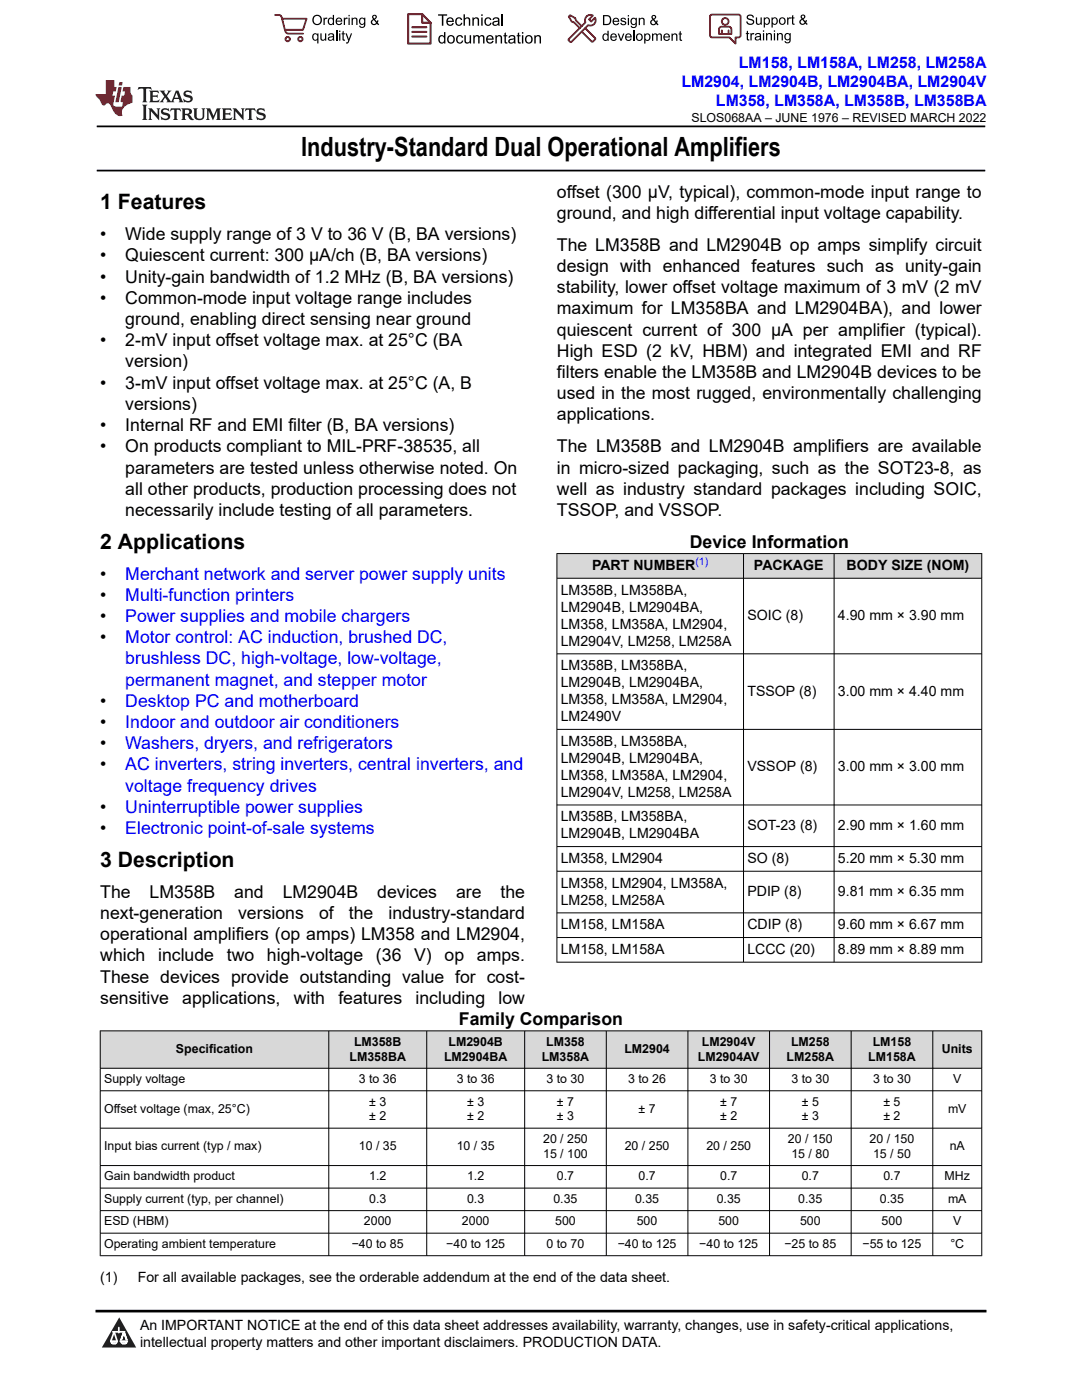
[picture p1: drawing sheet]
<svg xmlns="http://www.w3.org/2000/svg" width="216mm" height="279mm" viewBox="0 0 216 279" stroke-linecap="round" stroke-linejoin="round" font-family="sans-serif">
<defs><g id="words">
<text font-size="5.3" x="60.1" y="31.2">Industry-Standard Dual Operational Amplifiers</text>
<g font-size="4.2">
<text x="20" y="41.8">1 Features</text>
<text x="20" y="109.5">2 Applications</text>
<text x="20" y="173">3 Description</text>
</g>
<g font-size="3.5">
<text x="111.1" y="39.5">offset (300 µV, typical), common-mode input range to</text>
<text x="20" y="47.9">•</text>
<text x="25" y="47.9">Wide supply range of 3 V to 36 V (B, BA versions)</text>
<text x="111.1" y="43.7">ground, and high differential input voltage capability.</text>
<text x="20" y="52.2">•</text>
<text x="25" y="52.2">Quiescent current: 300 µA/ch (B, BA versions)</text>
<text x="111.1" y="50.1">The LM358B and LM2904B op amps simplify circuit</text>
<text x="20" y="56.4">•</text>
<text x="25" y="56.4">Unity-gain bandwidth of 1.2 MHz (B, BA versions)</text>
<text x="111.1" y="58.5">stability, lower offset voltage maximum of 3 mV (2 mV</text>
<text x="111.1" y="54.3">design with enhanced features such as unity-gain</text>
<text x="20" y="60.6">•</text>
<text x="25" y="60.6">Common-mode input voltage range includes</text>
<text x="25" y="64.9">ground, enabling direct sensing near ground</text>
<text x="111.1" y="62.8">maximum for LM358BA and LM2904BA), and lower</text>
<text x="20" y="69.1">•</text>
<text x="25" y="69.1">2-mV input offset voltage max. at 25°C (BA</text>
<text x="111.1" y="67">quiescent current of 300 µA per amplifier (typical).</text>
<text x="111.1" y="71.2">High ESD (2 kV, HBM) and integrated EMI and RF</text>
<text x="20" y="77.6">•</text>
<text x="25" y="73.3">version)</text>
<text x="25" y="77.6">3-mV input offset voltage max. at 25°C (A, B</text>
<text x="111.1" y="75.5">filters enable the LM358B and LM2904B devices to be</text>
<text x="25" y="81.8">versions)</text>
<text x="111.1" y="83.9">applications.</text>
<text x="111.1" y="79.7">used in the most rugged, environmentally challenging</text>
<text x="20" y="86">•</text>
<text x="25" y="86">Internal RF and EMI filter (B, BA versions)</text>
<text x="20" y="90.3">•</text>
<text x="25" y="90.3">On products compliant to MIL-PRF-38535, all</text>
<text x="25" y="94.5">parameters are tested unless otherwise noted. On</text>
<text x="111.1" y="90.3">The LM358B and LM2904B amplifiers are available</text>
<text x="111.1" y="94.5">in micro-sized packaging, such as the SOT23-8, as</text>
<text x="25" y="98.7">all other products, production processing does not</text>
<text x="111.1" y="98.7">well as industry standard packages including SOIC,</text>
<text x="25" y="103">necessarily include testing of all parameters.</text>
<text x="111.1" y="103">TSSOP, and VSSOP.</text>
<text x="137.6" y="109.3">Device Information</text>
<text x="20" y="115.7">•</text>
<text x="20" y="119.9">•</text>
<text x="20" y="124.1">•</text>
<text x="20" y="128.4">•</text>
<text x="20" y="141.1">•</text>
<text x="20" y="145.3">•</text>
<text x="20" y="149.5">•</text>
<text x="20" y="153.8">•</text>
<text x="20" y="162.2">•</text>
<text x="20" y="166.5">•</text>
<text x="20" y="179.2">The</text>
<text x="29.8" y="179.2">LM358B</text>
<text x="46.8" y="179.2">and</text>
<text x="56.4" y="179.2">LM2904B</text>
<text x="75.3" y="179.2">devices</text>
<text x="91" y="179.2">are</text>
<text x="99.9" y="179.2">the</text>
<text x="20" y="183.4">next-generation</text>
<text x="47.5" y="183.4">versions</text>
<text x="63.7" y="183.4">of</text>
<text x="69.6" y="183.4">the</text>
<text x="77.5" y="183.4">industry-standard</text>
<text x="20" y="187.6">operational amplifiers (op amps) LM358 and LM2904,</text>
<text x="20" y="191.9">which</text>
<text x="31.5" y="191.9">include</text>
<text x="45.3" y="191.9">two</text>
<text x="53.3" y="191.9">high-voltage</text>
<text x="75" y="191.9">(36</text>
<text x="82.6" y="191.9">V)</text>
<text x="88.7" y="191.9">op</text>
<text x="95.2" y="191.9">amps.</text>
<text x="20" y="196.1">These devices provide outstanding value for cost-</text>
<text x="20" y="200.3">sensitive</text>
<text x="36.4" y="200.3">applications,</text>
<text x="58.6" y="200.3">with</text>
<text x="67.5" y="200.3">features</text>
<text x="82.9" y="200.3">including</text>
<text x="99.5" y="200.3">low</text>
<text x="91.6" y="204.6">Family Comparison</text>
</g>
<g font-size="3.5" fill="#00f">
<text x="25" y="115.7">Merchant network and server power supply units</text>
<text x="25" y="119.9">Multi-function printers</text>
<text x="25" y="124.1">Power supplies and mobile chargers</text>
<text x="25" y="128.4">Motor control: AC induction, brushed DC,</text>
<text x="25" y="132.6">brushless DC, high-voltage, low-voltage,</text>
<text x="25" y="136.8">permanent magnet, and stepper motor</text>
<text x="25" y="141.1">Desktop PC and motherboard</text>
<text x="25" y="145.3">Indoor and outdoor air conditioners</text>
<text x="25" y="149.5">Washers, dryers, and refrigerators</text>
<text x="25" y="153.8">AC inverters, string inverters, central inverters, and</text>
<text x="25" y="158">voltage frequency drives</text>
<text x="25" y="162.2">Uninterruptible power supplies</text>
<text x="25" y="166.5">Electronic point-of-sale systems</text>
</g>
<g font-size="3.2" fill="#00f">
<text x="136" y="17.3">LM2904, LM2904B, LM2904BA, LM2904V</text>
<text x="147.4" y="13.5">LM158, LM158A, LM258, LM258A</text>
<text x="142.9" y="21.1">LM358, LM358A, LM358B, LM358BA</text>
</g>
<g font-size="2.8">
<text x="118.1" y="113.8">PART NUMBER</text>
<text x="150.4" y="113.8">PACKAGE</text>
<text x="168.9" y="113.8">BODY SIZE (NOM)</text>
<text x="111.9" y="118.7">LM358B, LM358BA,</text>
<text x="111.9" y="122.1">LM2904B, LM2904BA,</text>
<text x="111.9" y="125.4">LM358, LM358A, LM2904,</text>
<text x="149.1" y="123.8">SOIC (8)</text>
<text x="167.2" y="123.8">4.90 mm × 3.90 mm</text>
<text x="111.9" y="128.8">LM2904V, LM258, LM258A</text>
<text x="111.9" y="133.8">LM358B, LM358BA,</text>
<text x="111.9" y="137.1">LM2904B, LM2904BA,</text>
<text x="111.9" y="140.5">LM358, LM358A, LM2904,</text>
<text x="111.9" y="143.9">LM2490V</text>
<text x="149.1" y="138.8">TSSOP (8)</text>
<text x="167.2" y="138.8">3.00 mm × 4.40 mm</text>
<text x="111.9" y="148.8">LM358B, LM358BA,</text>
<text x="111.9" y="152.2">LM2904B, LM2904BA,</text>
<text x="111.9" y="155.6">LM358, LM358A, LM2904,</text>
<text x="149.1" y="153.9">VSSOP (8)</text>
<text x="167.2" y="153.9">3.00 mm × 3.00 mm</text>
<text x="111.9" y="159">LM2904V, LM258, LM258A</text>
<text x="111.9" y="163.9">LM358B, LM358BA,</text>
<text x="111.9" y="167.3">LM2904B, LM2904BA</text>
<text x="149.1" y="165.6">SOT-23 (8)</text>
<text x="167.2" y="165.6">2.90 mm × 1.60 mm</text>
<text x="111.9" y="172.2">LM358, LM2904</text>
<text x="149.1" y="172.2">SO (8)</text>
<text x="167.2" y="172.2">5.20 mm × 5.30 mm</text>
<text x="111.9" y="177.1">LM358, LM2904, LM358A,</text>
<text x="149.1" y="178.8">PDIP (8)</text>
<text x="167.2" y="178.8">9.81 mm × 6.35 mm</text>
<text x="111.9" y="180.5">LM258, LM258A</text>
<text x="111.9" y="185.5">LM158, LM158A</text>
<text x="149.1" y="185.5">CDIP (8)</text>
<text x="167.2" y="185.5">9.60 mm × 6.67 mm</text>
<text x="111.9" y="190.4">LM158, LM158A</text>
<text x="149.1" y="190.4">LCCC (20)</text>
<text x="167.2" y="190.4">8.89 mm × 8.89 mm</text>
<text x="20" y="255.8">(1)</text>
<text x="27.5" y="255.8">For all available packages, see the orderable addendum at the end of the data sheet.</text>
<text x="27.9" y="265.5">An IMPORTANT NOTICE at the end of this data sheet addresses availability, warranty, changes, use in safety-critical applications,</text>
<text x="27.9" y="268.9">intellectual property matters and other important disclaimers. PRODUCTION DATA.</text>
</g>
<g font-size="2.5">
<text x="138" y="24.3">SLOS068AA – JUNE 1976 – REVISED MARCH 2022</text>
<text x="70.6" y="208.7">LM358B</text>
<text x="89.5" y="208.7">LM2904B</text>
<text x="109" y="208.7">LM358</text>
<text x="140.1" y="208.7">LM2904V</text>
<text x="157.9" y="208.7">LM258</text>
<text x="174.1" y="208.7">LM158</text>
<text x="35.1" y="210.2">Specification</text>
<text x="69.7" y="211.7">LM358BA</text>
<text x="88.6" y="211.7">LM2904BA</text>
<text x="108.1" y="211.7">LM358A</text>
<text x="124.6" y="210.2">LM2904</text>
<text x="139.3" y="211.7">LM2904AV</text>
<text x="157" y="211.7">LM258A</text>
<text x="173.2" y="211.7">LM158A</text>
<text x="187.9" y="210.2">Units</text>
<text x="20.8" y="216.2">Supply voltage</text>
<text x="71.6" y="216.2">3 to 36</text>
<text x="73.7" y="220.7">± 3</text>
<text x="91.1" y="216.2">3 to 36</text>
<text x="93.2" y="220.7">± 3</text>
<text x="109.1" y="216.2">3 to 30</text>
<text x="111.1" y="220.7">± 7</text>
<text x="125.3" y="216.2">3 to 26</text>
<text x="141.6" y="216.2">3 to 30</text>
<text x="143.7" y="220.7">± 7</text>
<text x="157.9" y="216.2">3 to 30</text>
<text x="160" y="220.7">± 5</text>
<text x="174.2" y="216.2">3 to 30</text>
<text x="176.3" y="220.7">± 5</text>
<text x="190.2" y="216.2">V</text>
<text x="20.8" y="222.1">Offset voltage (max, 25°C)</text>
<text x="73.7" y="223.6">± 2</text>
<text x="93.2" y="223.6">± 2</text>
<text x="111.1" y="223.6">± 3</text>
<text x="127.4" y="222.1">± 7</text>
<text x="143.7" y="223.6">± 2</text>
<text x="160" y="223.6">± 3</text>
<text x="176.3" y="223.6">± 2</text>
<text x="189.2" y="222.1">mV</text>
<text x="20.8" y="229.6">Input bias current (typ / max)</text>
<text x="71.6" y="229.6">10 / 35</text>
<text x="91.1" y="229.6">10 / 35</text>
<text x="108.4" y="228.1">20 / 250</text>
<text x="108.4" y="231.1">15 / 100</text>
<text x="124.7" y="229.6">20 / 250</text>
<text x="140.9" y="229.6">20 / 250</text>
<text x="157.2" y="228.1">20 / 150</text>
<text x="157.9" y="231.1">15 / 80</text>
<text x="173.5" y="228.1">20 / 150</text>
<text x="174.2" y="231.1">15 / 50</text>
<text x="189.5" y="229.6">nA</text>
<text x="20.8" y="235.6">Gain bandwidth product</text>
<text x="73.7" y="235.6">1.2</text>
<text x="93.2" y="235.6">1.2</text>
<text x="111.1" y="235.6">0.7</text>
<text x="127.4" y="235.6">0.7</text>
<text x="143.7" y="235.6">0.7</text>
<text x="160" y="235.6">0.7</text>
<text x="176.3" y="235.6">0.7</text>
<text x="188.5" y="235.6">MHz</text>
<text x="20.8" y="240.1">Supply current (typ, per channel)</text>
<text x="20.8" y="244.6">ESD (HBM)</text>
<text x="72.6" y="244.6">2000</text>
<text x="73.7" y="240.1">0.3</text>
<text x="92.2" y="244.6">2000</text>
<text x="93.2" y="240.1">0.3</text>
<text x="110.4" y="240.1">0.35</text>
<text x="110.8" y="244.6">500</text>
<text x="126.7" y="240.1">0.35</text>
<text x="127.1" y="244.6">500</text>
<text x="143" y="240.1">0.35</text>
<text x="143.3" y="244.6">500</text>
<text x="159.3" y="240.1">0.35</text>
<text x="159.6" y="244.6">500</text>
<text x="175.6" y="240.1">0.35</text>
<text x="175.9" y="244.6">500</text>
<text x="189.2" y="240.1">mA</text>
<text x="190.2" y="244.6">V</text>
<text x="20.8" y="249.1">Operating ambient temperature</text>
<text x="70.2" y="249.1">−40 to 85</text>
<text x="89" y="249.1">−40 to 125</text>
<text x="109.1" y="249.1">0 to 70</text>
<text x="123.3" y="249.1">−40 to 125</text>
<text x="139.5" y="249.1">−40 to 125</text>
<text x="156.5" y="249.1">−25 to 85</text>
<text x="172.1" y="249.1">−55 to 125</text>
<text x="189.6" y="249.1">°C</text>
</g>
<text font-size="2.1" fill="#00f" x="138.8" y="112.8">(1)</text>
</g></defs>
<path d="M19.3 25.2h177.3M19.3 34h177.3" fill="none" stroke="#000" stroke-width=".35"/>
<g fill="#d8d8d8">
<path d="M111.1 110.5h84.8v4.9h-84.8z" fill-rule="evenodd"/>
<path d="M111.2 110.5h37.1v4.8h-37.1z" fill-rule="evenodd"/>
<path d="M148.4 110.5h18v4.8h-18z" fill-rule="evenodd"/>
<path d="M166.5 110.5h29.3v4.8h-29.3z" fill-rule="evenodd"/>
</g>
<g fill="none" stroke="#000" stroke-width=".2">
<path d="M111.1 110.5h84.9M111.1 115.4h84.9M111.1 110.4v81.7M148.4 110.4v81.7M166.4 110.4v81.7M195.9 110.4v81.7M111.1 130.5h84.9M111.1 145.6h84.9M111.1 160.6h84.9M111.1 169h84.9M111.1 173.9h84.9M111.1 182.2h84.9"/>
<path d="M111.1 187.1h84.9M111.1 192h84.9"/>
</g>
<g fill="#d8d8d8">
<path d="M20 205.7h175.9v7.5h-175.9z" fill-rule="evenodd"/>
<path d="M20.1 205.8h45.4v7.3h-45.4z" fill-rule="evenodd"/>
<path d="M65.7 205.8h19.4v7.3h-19.4z" fill-rule="evenodd"/>
<path d="M85.2 205.8h19.4v7.3h-19.4z" fill-rule="evenodd"/>
<path d="M104.8 205.8h16.1v7.3h-16.1z" fill-rule="evenodd"/>
<path d="M121 205.8h16.2v7.3h-16.2z" fill-rule="evenodd"/>
<path d="M137.3 205.8h16.2v7.3h-16.2z" fill-rule="evenodd"/>
<path d="M153.6 205.8h16.2v7.3h-16.2z" fill-rule="evenodd"/>
<path d="M169.9 205.8h16.2v7.3h-16.2z" fill-rule="evenodd"/>
<path d="M186.2 205.8h9.6v7.3h-9.6z" fill-rule="evenodd"/>
</g>
<g fill="none" stroke="#000" stroke-width=".2">
<path d="M19.9 205.7h176.1M19.9 213.2h176.1M19.9 217.7h176.1M20 205.7v45M65.6 205.7v45M85.1 205.7v45M104.7 205.7v45M121 205.7v45M137.3 205.7v45M153.6 205.7v45M169.8 205.7v45M186.1 205.7v45"/>
<path d="M195.9 205.7v45M19.9 225.2h176.1M19.9 232.6h176.1M19.9 237.1h176.1M19.9 241.6h176.1M19.9 246.1h176.1M19.9 250.6h176.1"/>
</g>
<path d="M0 0h215.9v23.8h-215.9z" fill-rule="evenodd" fill="#fff"/>
<path d="M27.7 17.4l-.2 .6 .5-.3h.6v.1v2.2l-.2 .4h1l-.2-.4v-2.2v-.1h.5l.5 .3-.1-.6zM29.8 18.1l.2 .4v1.5l-.2 .4h1.9l.1-.6a1.08 1.08 0 0 1-1.3 .2v-.7h.6l.4 .2v-.6l-.4 .2h-.6v-.6l.2-.1a1 1 0 0 1 1 .2l-.1-.5zM31.8 18.1l1 1.1-1 1.2h.9l-.2-.2 .4-.7 .5 .7-.2 .2h1.6l-.2-.2 .1-.4h1l.1 .4-.1 .2h.9l-.2-.3-.8-2h-.5l-1 2.2-.8-1.1 .9-1.1h-.8l.2 .2-.5 .7-.3-.7 .1-.2zM35.2 18.5l.4 1h-.8zM36.8 18.2a.65 .65 0 0 0-.2 .7 .65 .65 0 0 0 .6 .5l.7 .2 .1 .2a.79 .79 0 0 1-.7 .4 .79 .79 0 0 1-.7-.5l.1 .7 .2-.1a.93 .93 0 0 0 1.1 .1 .93 .93 0 0 0 .4-1 1.46 1.46 0 0 0-1.2-.6l-.1-.3a1.09 1.09 0 0 1 1.2 .2l-.2-.6-.1 .1-.6-.2zM28.4 20.9l.2 .4v2.3l-.2 .3h1l-.2-.3v-2.3l.2-.4zM29.6 21.6l.2 .4v1.6l-.2 .3h.8l-.3-.3v-1.4l1.7 1.8v-2l.2-.4h-.8l.2 .2 .1 1.1-1.2-1.3zM32.3 21.8a.65 .65 0 0 0-.2 .7 .65 .65 0 0 0 .7 .4l.6 .2 .1 .2a.79 .79 0 0 1-.7 .4 .79 .79 0 0 1-.7-.5l.1 .7 .2-.1a.93 .93 0 0 0 1.1 .1 .93 .93 0 0 0 .4-.9 1.46 1.46 0 0 0-1.2-.6l-.1-.4a1.09 1.09 0 0 1 1.2 .2l-.2-.6-.1 .1-.6-.1zM34.1 21.6l-.1 .7a.63 .63 0 0 1 .7-.4l.1 1.7-.3 .3h1l-.2-.3v-1.7a.66 .66 0 0 1 .8 .4l-.1-.7zM36.2 21.6l.2 .4v1.6l-.2 .3h.9l-.2-.2v-.7h.5l.1 .2a.79 .79 0 0 0 1.2 .6l-1-.9a.61 .61 0 0 0 .6-.6 .61 .61 0 0 0-.5-.6zM36.9 21.9h.2a.47 .47 0 0 1 .5 .1 .47 .47 0 0 1 .1 .5l-.2 .2h-.6zM38.5 21.6l.2 .2a2.27 2.27 0 0 0 .4 2 1.04 1.04 0 0 0 1.7-.7v-1.3l.2-.2h-.8l.2 .4v1.1a.6 .6 0 0 1-.6 .6 .6 .6 0 0 1-.6-.6v-1.1l.3-.4zM41.1 21.6l.2 .4v1.6l-.2 .3h.7l-.2-.3v-1.5l.9 1.9 .8-1.9v1.5l-.2 .3h1l-.3-.3v-1.6l.3-.4h-.8l-.7 1.5-.7-1.5zM44.3 21.6l.2 .4v1.6l-.2 .3h1.9l.1-.5a1.09 1.09 0 0 1-1.3 .1v-.6h.6l.4 .1v-.6l-.4 .2h-.6v-.6l.2-.1a1.01 1.01 0 0 1 1 .3l-.1-.6zM46.4 21.6l.3 .4v1.6l-.3 .3h.8l-.2-.3v-1.4l1.6 1.8v-2l.2-.4h-.7l.2 .2v1.1l-1.2-1.3zM49 21.6l-.1 .7a.63 .63 0 0 1 .8-.4v1.7l-.3 .3h1l-.2-.3v-1.7a.66 .66 0 0 1 .8 .4l-.1-.7zM51.4 21.8a.65 .65 0 0 0-.2 .7 .65 .65 0 0 0 .6 .4l.6 .2 .2 .2a.79 .79 0 0 1-.8 .4 .79 .79 0 0 1-.6-.5l.1 .7 .2-.1a.93 .93 0 0 0 1 .1 .93 .93 0 0 0 .5-.9 1.46 1.46 0 0 0-1.3-.6l-.1-.4a1.09 1.09 0 0 1 1.3 .2l-.2-.6-.2 .1-.5-.1z" fill="#231f20"/>
<path d="M21.1 16v2.8h-2.1l.1 .3 .9 1a.95 .95 0 0 0 .9 .9 .59 .59 0 0 1 .6-.4 .59 .59 0 0 1 .5 .4l.4 .8a1.59 1.59 0 0 0 2.1 1.3 1.61 1.61 0 0 1 1-2.2l1-.4-.1-1.5a1.59 1.59 0 0 1-.4-1.6h-1.4l-.2 .9h.5l-.1 .8h-.5l-.2 1v.2l.4 .1-.2 .9h-.6a.73 .73 0 0 1-1.1-.7l.3-1.5h-.5l.2-.8h.5l.2-.9h-.5v-1.4zM23.6 17.4l-.6 3h.7l.6-3zM23.8 16.4l-.1 .7h.7l.1-.7z" fill="#ed1c24"/>
<g fill="#000">
<path d="M62.3 4a1 1 0 0 1 2 0 1 1 0 0 1-2 0zM62.8 3.4a.78 .78 0 0 0-.1 1.1 .78 .78 0 0 0 1.1 .1 .78 .78 0 0 0 .1-1.1 .78 .78 0 0 0-1.1-.1z" fill-rule="evenodd"/>
<path d="M62.5 6.8l.4-.2 .4 .3v-.2h.2v2h-.2v-.7a.68 .68 0 0 1-.9-.1 .68 .68 0 0 1 0-.9zM62.6 7a.51 .51 0 0 0-.1 .6 .51 .51 0 0 0 .7 .2 .51 .51 0 0 0 .1-.7 .51 .51 0 0 0-.7-.1z" fill-rule="evenodd"/>
<path d="M64.5 3.5h.3v.3l.1-.3h.3l.1 .1-.1 .2a.32 .32 0 0 0-.3 0 .32 .32 0 0 0-.1 .4v.8h-.3z" fill-rule="evenodd"/>
<path d="M63.9 6.7h.3v.8a.36 .36 0 0 0 .3 .4 .36 .36 0 0 0 .4-.5v-.7h.2v1.4h-.2v-.2a.51 .51 0 0 1-.6 .2 .51 .51 0 0 1-.4-.5z" fill-rule="evenodd"/>
<path d="M65.6 3.7l.4-.2 .4 .2v-.7h.3v2h-.3v-.2a.7 .7 0 0 1-1-.1 .7 .7 0 0 1 .2-1zM65.8 3.8a.51 .51 0 0 0-.1 .7 .51 .51 0 0 0 .6 .2 .51 .51 0 0 0 .1-.7 .51 .51 0 0 0-.6-.2z" fill-rule="evenodd"/>
<path d="M65.6 6.8a.66 .66 0 0 1 .8-.1 .66 .66 0 0 1 .3 .8v.6h-.2l-.1-.2a.52 .52 0 0 1-.7 .2 .52 .52 0 0 1-.2-.6l.3-.2a.42 .42 0 0 0 .6-.3l-.3-.2-.3 .1-.1 .2h-.3zM65.7 7.6a.35 .35 0 0 0 .3 .4 .35 .35 0 0 0 .4-.4v-.2z" fill-rule="evenodd"/>
<path d="M67.7 6.1h.2v.3h-.2zM67.7 6.7h.2v1.4h-.2z" fill-rule="evenodd"/>
<path d="M67.1 3.7a.68 .68 0 0 1 .9-.1 .68 .68 0 0 1 .3 .7h-1.1a.42 .42 0 0 0 .3 .5 .42 .42 0 0 0 .5-.3h.3a.73 .73 0 0 1-1.1 .4 .73 .73 0 0 1-.1-1.2zM67.4 3.8l-.2 .3h.8l-.2-.4z" fill-rule="evenodd"/>
<path d="M68.6 3.5h.2v.3l.2-.3h.3l.1 .1-.1 .2a.32 .32 0 0 0-.4 0 .32 .32 0 0 0-.1 .4v.8h-.2z" fill-rule="evenodd"/>
<path d="M68.3 6.3l.3-.1v.5h.2v.1h-.2v.9l.3 .4a.36 .36 0 0 1-.4 0 .36 .36 0 0 1-.2-.4v-.9h-.1v-.1h.1z" fill-rule="evenodd"/>
<path d="M68.9 6.7h.3l.4 1.1 .4-1.1h.3l-.6 1.4a.51 .51 0 0 1-.6 .6l-.1-.3h.3l.2-.3z" fill-rule="evenodd"/>
<path d="M69.5 3h.3v.3h-.3zM69.5 3.5h.3v1.5h-.3z" fill-rule="evenodd"/>
<path d="M70.2 3.5h.2v.2a.52 .52 0 0 1 .6-.2 .52 .52 0 0 1 .3 .6v.9h-.2v-.9a.34 .34 0 0 0-.3-.4 .34 .34 0 0 0-.4 .3v1h-.2z" fill-rule="evenodd"/>
<path d="M71.8 3.7l.4-.2 .5 .2v-.2h.2v1.3a.64 .64 0 0 1-.5 .8 .64 .64 0 0 1-.7-.5h.2a.41 .41 0 0 0 .5 .2 .41 .41 0 0 0 .2-.5 .69 .69 0 0 1-.9-.1 .69 .69 0 0 1 .1-1zM72 3.8a.5 .5 0 0 0-.1 .7 .5 .5 0 0 0 .7 .1 .5 .5 0 0 0 .1-.6 .5 .5 0 0 0-.7-.2z" fill-rule="evenodd"/>
<path d="M74.4 3.1a.47 .47 0 0 1 .7 .1 .47 .47 0 0 1-.3 .7l.4 .4 .1-.3 .2 .1-.1 .4 .3 .3-.2 .2-.3-.3a.63 .63 0 0 1-1 .1 .63 .63 0 0 1 .3-1l-.3-.4zM74.5 3.4a.27 .27 0 0 0 .5 0 .27 .27 0 0 0-.5 0zM74.4 4.1a.4 .4 0 0 0 0 .6 .4 .4 0 0 0 .6-.1l-.4-.6z" fill-rule="evenodd"/>
<path d="M87.4 2.9h1.8v.2h-.7v2h-.3v-2h-.8z" fill-rule="evenodd"/>
<path d="M87.6 7.2l.5-.2 .5 .2v-.8h.3v2.3h-.3v-.2a.76 .76 0 0 1-1-.1 .76 .76 0 0 1-.1-1zM87.9 7.4a.58 .58 0 0 0-.2 .7 .58 .58 0 0 0 .8 .2 .58 .58 0 0 0 .1-.7 .58 .58 0 0 0-.7-.2z" fill-rule="evenodd"/>
<path d="M89.5 7.2a.81 .81 0 0 1 1.1 .1 .81 .81 0 0 1-.2 1.2 .81 .81 0 0 1-1.1-.2l-.1-.7zM89.6 7.4a.57 .57 0 0 0 0 .8 .57 .57 0 0 0 .8 0 .57 .57 0 0 0 0-.7 .57 .57 0 0 0-.8-.1z" fill-rule="evenodd"/>
<path d="M89.3 3.7a.77 .77 0 0 1 .9-.2 .77 .77 0 0 1 .4 .9h-1.3a.48 .48 0 0 0 .4 .5 .48 .48 0 0 0 .6-.3h.3a.83 .83 0 0 1-1.3 .4 .83 .83 0 0 1 0-1.3zM89.5 3.8l-.2 .4h1l-.3-.5z" fill-rule="evenodd"/>
<path d="M91 3.7a.7 .7 0 0 1 1.2 .3h-.2a.45 .45 0 0 0-.6-.3 .45 .45 0 0 0-.3 .6 .45 .45 0 0 0 .3 .6 .45 .45 0 0 0 .6-.4l.3 .1a.76 .76 0 0 1-1.1 .5 .76 .76 0 0 1-.3-1.1z" fill-rule="evenodd"/>
<path d="M91.2 7.2a.7 .7 0 0 1 1.2 .3l-.3 .1a.45 .45 0 0 0-.5-.4 .45 .45 0 0 0-.3 .7 .45 .45 0 0 0 .3 .6 .45 .45 0 0 0 .6-.4h.2a.76 .76 0 0 1-1 .5 .76 .76 0 0 1-.4-1.1z" fill-rule="evenodd"/>
<path d="M92.5 2.9h.3v.8a.59 .59 0 0 1 .7-.2 .59 .59 0 0 1 .3 .6v1h-.2v-1a.4 .4 0 0 0-.5-.4 .4 .4 0 0 0-.3 .5v.9h-.3z" fill-rule="evenodd"/>
<path d="M92.7 7h.2v.9a.41 .41 0 0 0 .5 .6 .41 .41 0 0 0 .3-.6v-.9h.3v1.7h-.3v-.3a.58 .58 0 0 1-.7 .3 .58 .58 0 0 1-.3-.7z" fill-rule="evenodd"/>
<path d="M94.3 3.5h.2v.2a.59 .59 0 0 1 .7-.2 .59 .59 0 0 1 .4 .6v1h-.3v-1a.41 .41 0 0 0-.4-.4 .41 .41 0 0 0-.4 .5v.9h-.2z" fill-rule="evenodd"/>
<path d="M94.4 7h.3v.3a.56 .56 0 0 1 1 0 .54 .54 0 0 1 .6-.3 .54 .54 0 0 1 .4 .5v1.2h-.3v-1.1a.34 .34 0 0 0-.3-.4 .34 .34 0 0 0-.4 .3v1.2h-.3v-1.1a.38 .38 0 0 0-.5-.3 .38 .38 0 0 0-.2 .5v.9h-.3z" fill-rule="evenodd"/>
<path d="M96 2.9h.3v.3h-.3zM96 3.5h.3v1.6h-.3z" fill-rule="evenodd"/>
<path d="M96.8 3.7a.7 .7 0 0 1 1.3 .3h-.3a.45 .45 0 0 0-.6-.3 .45 .45 0 0 0-.3 .6 .45 .45 0 0 0 .3 .6 .45 .45 0 0 0 .6-.4l.3 .1a.76 .76 0 0 1-1.1 .5 .76 .76 0 0 1-.3-1.1z" fill-rule="evenodd"/>
<path d="M97.2 7.2a.77 .77 0 0 1 .9-.1 .77 .77 0 0 1 .4 .8h-1.2a.48 .48 0 0 0 .3 .6 .48 .48 0 0 0 .6-.4l.3 .1a.83 .83 0 0 1-1.3 .3 .83 .83 0 0 1 0-1.3zM97.4 7.4l-.1 .3h.9l-.2-.4z" fill-rule="evenodd"/>
<path d="M98.8 7h.3v.3a.59 .59 0 0 1 .7-.3 .59 .59 0 0 1 .4 .7v1h-.3v-1a.41 .41 0 0 0-.5-.5 .41 .41 0 0 0-.3 .6v.9h-.3z" fill-rule="evenodd"/>
<path d="M98.4 3.7a.74 .74 0 0 1 1-.2 .74 .74 0 0 1 .3 .9v.7h-.3v-.2a.59 .59 0 0 1-.8 .3 .59 .59 0 0 1-.3-.8l1.1-.3a.42 .42 0 0 0-.4-.4 .42 .42 0 0 0-.5 .3h-.2zM98.6 4.5a.36 .36 0 0 0 .2 .5 .36 .36 0 0 0 .5-.2l.1-.5z" fill-rule="evenodd"/>
<path d="M100.7 6.6l.2-.1v.5h.3v.2h-.3v1l.1 .2h.2l.1 .3a.41 .41 0 0 1-.5-.1 .41 .41 0 0 1-.1-.4v-1h-.2v-.2h.2z" fill-rule="evenodd"/>
<path d="M101.6 7.2a.74 .74 0 0 1 .9-.2 .74 .74 0 0 1 .3 1l.1 .7h-.3v-.2a.59 .59 0 0 1-.8 .2 .59 .59 0 0 1-.3-.8l1-.3a.42 .42 0 0 0-.3-.4 .42 .42 0 0 0-.5 .3h-.3zM101.8 8.1a.36 .36 0 0 0 .1 .5 .36 .36 0 0 0 .5-.3l.2-.4z" fill-rule="evenodd"/>
<path d="M103.3 6.6l.3-.1v.5h.3v.2h-.3v1l.1 .2h.2v.3a.41 .41 0 0 1-.5-.1 .41 .41 0 0 1-.1-.4v-1h-.2v-.2h.2z" fill-rule="evenodd"/>
<path d="M104.1 6.4h.3v.3h-.3zM104.1 7h.3v1.7h-.3z" fill-rule="evenodd"/>
<path d="M105 7.2a.81 .81 0 0 1 1.1 .1 .81 .81 0 0 1-.1 1.2 .81 .81 0 0 1-1.2-.2v-.7zM105.2 7.4a.57 .57 0 0 0-.1 .8 .57 .57 0 0 0 .8 0 .57 .57 0 0 0 0-.7 .57 .57 0 0 0-.7-.1z" fill-rule="evenodd"/>
<path d="M106.6 7h.3v.3a.59 .59 0 0 1 .7-.3 .59 .59 0 0 1 .4 .7v1h-.3v-1a.41 .41 0 0 0-.5-.5 .41 .41 0 0 0-.3 .6v.9h-.3z" fill-rule="evenodd"/>
<path d="M120.3 3h.7a1 1 0 0 1 1 1 1 1 0 0 1-1 1h-.7zM120.6 3.2v1.6h.4a.77 .77 0 0 0 .7-.8 .77 .77 0 0 0-.7-.8z" fill-rule="evenodd"/>
<path d="M120.4 6.9l.4-.2 .4 .2v-.8h.3v2h-.3v-.1a.7 .7 0 0 1-.9-.2 .7 .7 0 0 1 .1-.9zM120.6 7a.51 .51 0 0 0-.1 .7 .51 .51 0 0 0 .6 .1 .51 .51 0 0 0 .1-.6 .51 .51 0 0 0-.6-.2z" fill-rule="evenodd"/>
<path d="M122 6.9a.68 .68 0 0 1 .8-.2 .68 .68 0 0 1 .3 .8h-1.1a.42 .42 0 0 0 .3 .5 .42 .42 0 0 0 .5-.3h.3a.73 .73 0 0 1-1.1 .3 .73 .73 0 0 1 0-1.1zM122.2 7l-.2 .3h.8l-.2-.4z" fill-rule="evenodd"/>
<path d="M122.4 3.7a.68 .68 0 0 1 .8-.1 .68 .68 0 0 1 .4 .8h-1.1a.42 .42 0 0 0 .3 .4 .42 .42 0 0 0 .5-.3l.3 .1a.73 .73 0 0 1-1.2 .3 .73 .73 0 0 1 0-1.2zM122.6 3.8l-.1 .3h.8l-.2-.3z" fill-rule="evenodd"/>
<path d="M123.9 3.7l.1-.1a.62 .62 0 0 1 .9 .3l-.2 .1a.29 .29 0 0 0-.3-.3 .29 .29 0 0 0-.3 .3l.1 .1a.58 .58 0 0 1 .6 .1 .58 .58 0 0 1 .1 .6 .67 .67 0 0 1-1.1-.2l.2-.1a.33 .33 0 0 0 .4 .4 .33 .33 0 0 0 .3-.4 .71 .71 0 0 1-.9-.6z" fill-rule="evenodd"/>
<path d="M123.3 6.7h.2l.4 1.2 .4-1.2h.3l-.6 1.4h-.2z" fill-rule="evenodd"/>
<path d="M125.3 3h.2v.3h-.2zM125.3 3.6h.2v1.4h-.2z" fill-rule="evenodd"/>
<path d="M124.9 6.9a.68 .68 0 0 1 .8-.2 .68 .68 0 0 1 .4 .8h-1.1a.42 .42 0 0 0 .3 .5 .42 .42 0 0 0 .5-.3h.3a.73 .73 0 0 1-1.2 .3 .73 .73 0 0 1 0-1.1zM125.1 7l-.1 .3h.8l-.2-.4z" fill-rule="evenodd"/>
<path d="M126 3.7l.4-.2 .4 .2v-.1h.3v1.2a.64 .64 0 0 1-.5 .8 .64 .64 0 0 1-.8-.5l.3 .1a.41 .41 0 0 0 .5 .2 .41 .41 0 0 0 .2-.6 .69 .69 0 0 1-.9-.1 .69 .69 0 0 1 .1-1zM126.2 3.9a.5 .5 0 0 0-.1 .6 .5 .5 0 0 0 .6 .2 .5 .5 0 0 0 .2-.7 .5 .5 0 0 0-.7-.1z" fill-rule="evenodd"/>
<path d="M126.9 7.4a.73 .73 0 0 1 1.4 0 .73 .73 0 0 1-1.4 0zM127.3 7a.5 .5 0 0 0-.1 .7 .5 .5 0 0 0 .7 0 .5 .5 0 0 0 0-.6 .5 .5 0 0 0-.6-.1z" fill-rule="evenodd"/>
<path d="M127.5 3.6h.2v.2a.52 .52 0 0 1 .6-.3 .52 .52 0 0 1 .3 .6v.9h-.2v-.9a.34 .34 0 0 0-.3-.4 .34 .34 0 0 0-.4 .3v1h-.2z" fill-rule="evenodd"/>
<path d="M128.5 6.7h.3v.2a.67 .67 0 0 1 .9 0 .67 .67 0 0 1 0 .9 .55 .55 0 0 1-.9 .2v.7h-.3zM128.9 7a.5 .5 0 0 0-.1 .7 .5 .5 0 0 0 .6 .1 .5 .5 0 0 0 .2-.6 .5 .5 0 0 0-.7-.2z" fill-rule="evenodd"/>
<path d="M130.1 6.7h.2v.2a.49 .49 0 0 1 .9 0l.4-.2a.42 .42 0 0 1 .5 .4v1h-.3v-.9a.3 .3 0 0 0-.2-.3 .3 .3 0 0 0-.4 .2v1h-.2v-.9a.33 .33 0 0 0-.5-.3 .33 .33 0 0 0-.2 .5v.7h-.2z" fill-rule="evenodd"/>
<path d="M130.1 3.1a.47 .47 0 0 1 .8 .1 .47 .47 0 0 1-.3 .7l.3 .4 .1-.2h.3l-.2 .5 .3 .3-.2 .2-.3-.3a.63 .63 0 0 1-1 .1 .63 .63 0 0 1 .3-1l-.2-.5zM130.2 3.5a.27 .27 0 0 0 .5 0 .27 .27 0 0 0-.5 0zM130.2 4.1a.4 .4 0 0 0 0 .7 .4 .4 0 0 0 .6-.2l-.5-.6z" fill-rule="evenodd"/>
<path d="M132.5 6.9a.68 .68 0 0 1 .9-.2 .68 .68 0 0 1 .3 .8h-1.1a.42 .42 0 0 0 .3 .5 .42 .42 0 0 0 .5-.3h.3a.73 .73 0 0 1-1.1 .3 .73 .73 0 0 1-.1-1.1zM132.7 7l-.1 .3h.8l-.2-.4z" fill-rule="evenodd"/>
<path d="M134 6.7h.2v.2a.52 .52 0 0 1 .6-.2 .52 .52 0 0 1 .4 .6v.8h-.3v-.8a.34 .34 0 0 0-.2-.4 .34 .34 0 0 0-.4 .2l-.1 1h-.2z" fill-rule="evenodd"/>
<path d="M135.6 6.3l.2-.1v.5h.3v.2h-.3v.8l.3 .4a.36 .36 0 0 1-.4 0 .36 .36 0 0 1-.1-.4v-.8h-.2v-.2h.2z" fill-rule="evenodd"/>
<path d="M149.2 3a.8 .8 0 0 1 1.2 .5h-.2a.44 .44 0 0 0-.5-.4 .44 .44 0 0 0-.4 .5l.2 .1a.9 .9 0 0 1 1 .8 .84 .84 0 0 1-.9 .5 .84 .84 0 0 1-.7-.7h.3a.52 .52 0 0 0 .5 .5 .52 .52 0 0 0 .5-.6l-.2-.1a.85 .85 0 0 1-1-.8z" fill-rule="evenodd"/>
<path d="M149 6.3l.3-.2v.5h.2v.2h-.2v.9l.2 .4a.36 .36 0 0 1-.4-.1 .36 .36 0 0 1-.1-.4v-.8h-.2v-.2h.2z" fill-rule="evenodd"/>
<path d="M149.7 6.6h.3v.2l.1-.2h.3l.1 .1-.1 .2a.32 .32 0 0 0-.3 0 .32 .32 0 0 0-.1 .4v.8h-.3z" fill-rule="evenodd"/>
<path d="M150.7 6.8a.66 .66 0 0 1 .9-.2 .66 .66 0 0 1 .3 .9v.6h-.2l-.1-.2a.52 .52 0 0 1-.7 .2 .52 .52 0 0 1-.2-.7l.2-.1a.42 .42 0 0 0 .7-.3l-.3-.2h-.3l-.1 .3-.3-.1zM150.9 7.5a.35 .35 0 0 0 .3 .5 .35 .35 0 0 0 .4-.4v-.3z" fill-rule="evenodd"/>
<path d="M150.8 3.5h.3v.8a.36 .36 0 0 0 .3 .5 .36 .36 0 0 0 .4-.5v-.8h.2v1.4h-.2v-.2a.51 .51 0 0 1-.6 .3 .51 .51 0 0 1-.4-.6z" fill-rule="evenodd"/>
<path d="M152.2 6.1h.3v.2h-.3zM152.2 6.6h.3v1.5h-.3z" fill-rule="evenodd"/>
<path d="M152.4 3.5h.2v.2a.67 .67 0 0 1 .9 0 .67 .67 0 0 1 .1 .9 .55 .55 0 0 1-1 .2v.7h-.2zM152.7 3.8a.5 .5 0 0 0-.1 .7 .5 .5 0 0 0 .7 .1 .5 .5 0 0 0 .1-.6 .5 .5 0 0 0-.7-.2z" fill-rule="evenodd"/>
<path d="M152.9 6.6h.2v.2a.52 .52 0 0 1 .6-.2 .52 .52 0 0 1 .3 .6v.9h-.2v-.9a.34 .34 0 0 0-.3-.4 .34 .34 0 0 0-.4 .2v1.1h-.2z" fill-rule="evenodd"/>
<path d="M153.9 3.5h.3v.2a.67 .67 0 0 1 .9 0 .67 .67 0 0 1 0 .9 .55 .55 0 0 1-.9 .2v.7h-.3zM154.3 3.8a.5 .5 0 0 0-.1 .7 .5 .5 0 0 0 .6 .1 .5 .5 0 0 0 .2-.6 .5 .5 0 0 0-.7-.2z" fill-rule="evenodd"/>
<path d="M154.4 6.1h.3v.2h-.3zM154.4 6.6h.3v1.5h-.3z" fill-rule="evenodd"/>
<path d="M155 6.6h.3v.2a.52 .52 0 0 1 .6-.2 .52 .52 0 0 1 .3 .6v.9h-.2v-.9a.34 .34 0 0 0-.3-.4 .34 .34 0 0 0-.4 .2v1.1h-.3z" fill-rule="evenodd"/>
<path d="M155.4 4.2a.75 .75 0 0 1 1.5 0 .75 .75 0 0 1-1.5 0zM155.8 3.8a.5 .5 0 0 0-.1 .7 .5 .5 0 0 0 .8 0 .5 .5 0 0 0 0-.7 .5 .5 0 0 0-.7 0z" fill-rule="evenodd"/>
<path d="M156.7 6.8l.4-.2 .5 .2v-.2h.2v1.3a.64 .64 0 0 1-.5 .7 .64 .64 0 0 1-.8-.4h.3a.41 .41 0 0 0 .5 .2 .41 .41 0 0 0 .2-.5 .69 .69 0 0 1-.9-.1 .69 .69 0 0 1 .1-1zM156.9 6.9a.5 .5 0 0 0-.1 .7 .5 .5 0 0 0 .6 .1 .5 .5 0 0 0 .2-.7 .5 .5 0 0 0-.7-.1z" fill-rule="evenodd"/>
<path d="M157.1 3.5h.2v.2l.1-.2h.3h.2l-.1 .3a.32 .32 0 0 0-.4 0 .32 .32 0 0 0-.1 .4v.7h-.2z" fill-rule="evenodd"/>
<path d="M158 3.1l.3-.1v.5h.2v.2h-.2v.8l.3 .4a.36 .36 0 0 1-.4 0 .36 .36 0 0 1-.2-.4v-.8h-.1v-.2h.1z" fill-rule="evenodd"/>
<path d="M159.9 3a.47 .47 0 0 1 .7 .1 .47 .47 0 0 1-.3 .7l.4 .5 .1-.3h.2l-.1 .5 .3 .3-.2 .2-.3-.3a.63 .63 0 0 1-1 .1 .63 .63 0 0 1 .3-1l-.3-.5zM160 3.4a.27 .27 0 0 0 .5 0 .27 .27 0 0 0-.5 0zM159.9 4.1a.4 .4 0 0 0 0 .6 .4 .4 0 0 0 .6-.2l-.4-.6z" fill-rule="evenodd"/>
</g>
<path d="M67.2 6.1v2M126.5 6.1v2" fill="none" stroke="#000" stroke-width=".25"/>
<g fill="none" stroke="#de0000" stroke-width=".37">
<path d="M54.9 3h.9a1.19 1.19 0 0 1 .6 1.2l.6 2.1a.85 .85 0 0 0 1 .4h2.5M56.3 3.7h4.9l-.7 2.2h-3.6M116.1 5.2l-1.2-1.1-.1-.5-1-.6-.3 .3 .6 1 .5 .2 1.1 1.1M116.8 5.6l1.9 2v.3l-.4 .4h-.3l-1.9-2zM116.8 5.6l.6-.6a1.07 1.07 0 0 0 1.2-.2 1.07 1.07 0 0 0 .1-1.3l-.7 .8-.5-.4 .8-.8a1.07 1.07 0 0 0-1.2 .2 1.07 1.07 0 0 0-.3 1.2l-3.3 3.3v.3l.3 .3h.2l2.1-2.1M141.7 3.1l.4-.2h5.3l.3 .2 .1 3.9-.2 .4-.8 .1v1.2l-1.3-1.2h-3.4l-.4-.2zM143.5 5.6l.5-.3 1.7 .1 .2 .5v.9h-2.4zM144 6.1v.7M145.4 6.1v.7"/>
<circle cx="57.4" cy="7.8" r=".44"/>
<circle cx="59.9" cy="7.8" r=".44"/>
<circle cx="144.7" cy="4.3" r=".67"/>
</g>
<path d="M100.2 2.9v2.2" fill="none" stroke="#000" stroke-width=".28"/>
<path d="M81.4 2.8h2.8v1.7h1.7v4.2h-4.5zM82.3 6.4h2.8M82.3 5.4h2.8M82.3 7.3h2.8M84.2 2.8l1.7 1.7" fill="none" stroke="#de0000" stroke-width=".42"/>
<path d="M0 261.4h215.9v18h-215.9z" fill-rule="evenodd" fill="#fff"/>
<path d="M23.8 262.9l3.4 6h-6.9z" fill="#231f20"/>
<path d="M22.1 267.7h1.3l-.4 .5h-.3a.55 .55 0 0 1-.6-.5z" fill-rule="evenodd" fill="#fff"/>
<path d="M22.1 267.7h1.3l-.4 .5h-.3a.55 .55 0 0 1-.6-.5z" fill="none" stroke="#231f20" stroke-width=".34"/>
<path d="M22.1 267.7h1.3l-.4 .5h-.5zM22.6 265.8h.1M22.6 265.8h2.3zM23.7 265.9h.1M23.7 264.9v1zM24 267.7h.1" fill="none" stroke="#fff" stroke-width=".34"/>
<path d="M24.7 265.8l-.7 1.9z" fill="#fff"/>
<path d="M24.7 265.8l-.7 1.9z" fill="none" stroke="#fff" stroke-width=".34"/>
<path d="M24.7 265.8l.7 1.9z" fill="#fff"/>
<path d="M24.7 265.8l.7 1.9zM25.3 267.7h.1" fill="none" stroke="#fff" stroke-width=".34"/>
<path d="M22.8 265.8l-.7 1.9z" fill="#fff"/>
<path d="M22.8 265.8l-.7 1.9z" fill="none" stroke="#fff" stroke-width=".34"/>
<path d="M22.8 265.8l.6 1.9z" fill="#fff"/>
<path d="M22.8 265.8l.6 1.9z" fill="none" stroke="#fff" stroke-width=".34"/>
<path d="M24.1 267.7h1.3a.65 .65 0 0 1-.6 .5 .65 .65 0 0 1-.7-.5z" fill-rule="evenodd" fill="#fff"/>
<path d="M24.1 267.7h1.3a.65 .65 0 0 1-.6 .5 .65 .65 0 0 1-.7-.5z" fill="none" stroke="#231f20" stroke-width=".34"/>
<path d="M24 267.7h.1M24.1 267.7h1.3l-.4 .5h-.5z" fill="none" stroke="#fff" stroke-width=".34"/>
<path d="M19 261.7h177.8" fill="none" stroke="#000" stroke-width=".53"/>
<use href="#words"/>
</svg>
